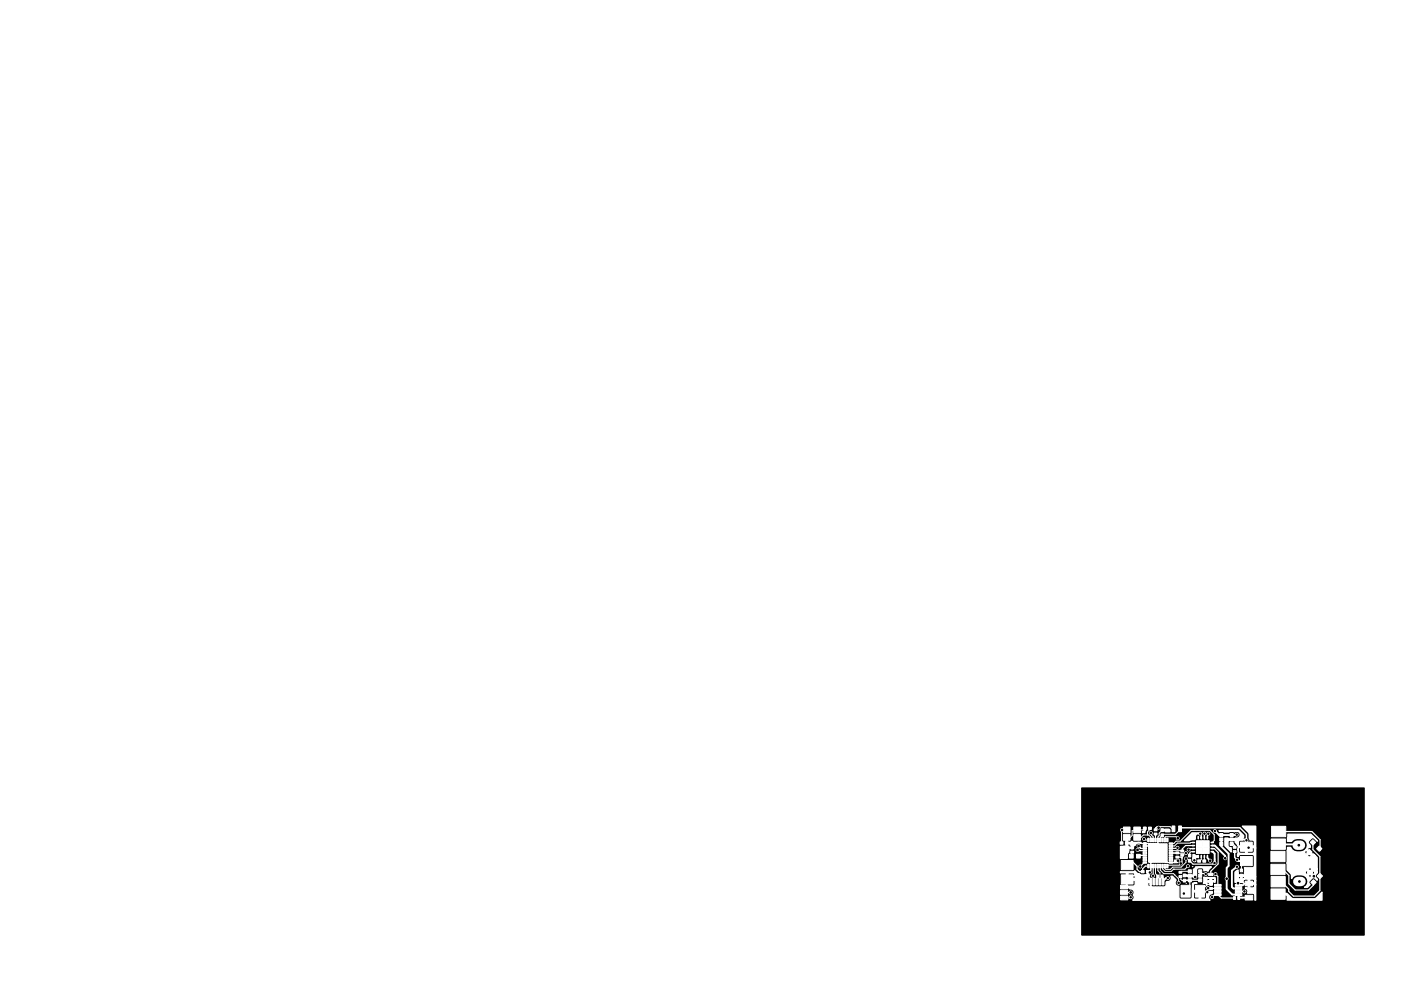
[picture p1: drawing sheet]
<svg xmlns="http://www.w3.org/2000/svg" width="297mm" height="210mm" viewBox="0 0 297 210" stroke-linecap="round" stroke-linejoin="round" font-family="sans-serif">
<g fill="#000" stroke="#000" stroke-width=".21">
<path d="M229.3 167.2h59.9v31.2h-59.9z"/>
<circle cx="237.9" cy="176.1" r=".17"/>
<circle cx="241.4" cy="179.5" r=".18"/>
<circle cx="242.5" cy="178" r=".17"/>
<circle cx="244" cy="176.7" r=".18"/>
<circle cx="245.6" cy="175.6" r=".17"/>
<circle cx="249.7" cy="179.9" r=".15"/>
<circle cx="249.7" cy="177.9" r=".17"/>
<circle cx="254.5" cy="176.9" r=".15"/>
<circle cx="255.4" cy="176.9" r=".15"/>
<circle cx="256.2" cy="176.9" r=".15"/>
<circle cx="257.6" cy="176.3" r=".15"/>
<circle cx="262.2" cy="177.1" r=".15"/>
<circle cx="264.3" cy="178.3" r=".15"/>
<circle cx="264.7" cy="179.8" r=".15"/>
<circle cx="275.4" cy="179.3" r=".18"/>
<circle cx="239.7" cy="189.3" r=".17"/>
<circle cx="239.7" cy="190.4" r=".15"/>
<circle cx="241.2" cy="180.3" r=".17"/>
<circle cx="241.8" cy="183.8" r=".17"/>
<circle cx="243.8" cy="185.1" r=".15"/>
<circle cx="244.5" cy="185.8" r=".15"/>
<circle cx="247.6" cy="186.3" r=".15"/>
<circle cx="249.8" cy="182.6" r=".17"/>
<circle cx="249.9" cy="187.3" r=".15"/>
<circle cx="250.3" cy="183.2" r=".17"/>
<circle cx="251" cy="189.6" r=".15"/>
<circle cx="251.4" cy="181" r=".15"/>
<circle cx="251.5" cy="182.2" r=".17"/>
<circle cx="251.9" cy="183.8" r=".17"/>
<circle cx="252" cy="180.3" r=".15"/>
<circle cx="253.2" cy="182.5" r=".15"/>
<circle cx="253.4" cy="186.1" r=".17"/>
<circle cx="255.6" cy="185.4" r=".15"/>
<circle cx="256" cy="189.3" r=".15"/>
<circle cx="256.2" cy="188.4" r=".15"/>
<circle cx="256.6" cy="182.6" r=".18"/>
<circle cx="257" cy="190.4" r=".15"/>
<circle cx="257.5" cy="183.1" r=".15"/>
<circle cx="257.7" cy="185.4" r=".15"/>
<circle cx="259.8" cy="182.1" r=".17"/>
<circle cx="260.1" cy="186.4" r=".17"/>
<circle cx="262.2" cy="183.9" r=".15"/>
<circle cx="262.3" cy="182.4" r=".15"/>
<circle cx="262.5" cy="187.4" r=".17"/>
<circle cx="263.8" cy="189.1" r=".15"/>
<circle cx="275.5" cy="187" r=".17"/>
<circle cx="278.6" cy="185.9" r=".18"/>
</g>
<g fill="none" stroke="#fff" stroke-width=".35">
<path d="M252.8 178.7h.4M252.8 179.4h.4M254 177.5v.4M254.7 177.5v.4M255.3 177.5v.4M256 177.5v.4M256.8 178.7h.4M256.8 179.4h.4M252.8 180h.4M252.8 180.7h.4M254 181.5v.4M254.7 181.5v.4"/>
<path d="M255.3 181.5v.4M256 181.5v.4M256.8 180h.4M256.8 180.7h.4"/>
</g>
<g fill="#fff" stroke="#fff" stroke-width=".21">
<path d="M255 179.7h1.4v1.4h-1.4z"/>
<path d="M253.7 179.7h1.3v1.4h-1.3z"/>
<path d="M255 178.4h1.4v1.3h-1.4z"/>
<path d="M253.7 178.4h1.3v1.3h-1.3z"/>
<path d="M243.3 177.8h.3v.8h-.3z"/>
<path d="M243.8 177.8h.3v.8h-.3z"/>
<path d="M244.3 177.8h.4v.8h-.4z"/>
<path d="M244.8 177.8h.3v.8h-.3z"/>
<path d="M245.3 177.8h.3v.8h-.3z"/>
<path d="M245.8 177.8h.4v.8h-.4z"/>
<path d="M246.3 177.8h.3v.8h-.3z"/>
<path d="M246.8 177.8h.3v.8h-.3z"/>
<path d="M247.3 177.8h.4v.8h-.4z"/>
<path d="M247.9 178.8h.7v.3h-.7z"/>
<path d="M247.9 179.3h.7v.3h-.7z"/>
<path d="M247.9 179.8h.7v.3h-.7z"/>
<path d="M247.9 180.3h.7v.3h-.7z"/>
<path d="M247.9 180.8h.7v.3h-.7z"/>
<path d="M247.9 181.3h.7v.3h-.7z"/>
<path d="M247.9 181.8h.7v.3h-.7z"/>
<path d="M247.9 182.3h.7v.3h-.7z"/>
<path d="M247.9 182.8h.7v.3h-.7z"/>
<path d="M247.3 183.4h.4v.7h-.4z"/>
<path d="M246.8 183.4h.3v.7h-.3z"/>
<path d="M246.3 183.4h.3v.7h-.3z"/>
<path d="M245.8 183.4h.4v.7h-.4z"/>
<path d="M245.3 183.4h.3v.7h-.3z"/>
<path d="M244.8 183.4h.3v.7h-.3z"/>
<path d="M244.3 183.4h.4v.7h-.4z"/>
<path d="M243.8 183.4h.3v.7h-.3z"/>
<path d="M243.3 183.4h.3v.7h-.3z"/>
<path d="M242.3 182.8h.8v.3h-.8z"/>
<path d="M242.3 182.3h.8v.3h-.8z"/>
<path d="M242.3 181.8h.8v.3h-.8z"/>
<path d="M242.3 181.3h.8v.3h-.8z"/>
<path d="M242.3 180.8h.8v.3h-.8z"/>
<path d="M242.3 180.3h.8v.3h-.8z"/>
<path d="M242.3 179.8h.8v.3h-.8z"/>
<path d="M242.3 179.3h.8v.3h-.8z"/>
<path d="M242.3 178.8h.8v.3h-.8z"/>
<path d="M255 182.4h.6v.5h-.6z"/>
<path d="M253.9 182.4h.6v.5h-.6z"/>
<path d="M252 181.2h.5v.6h-.5z"/>
<path d="M252 182.3h.5v.6h-.5z"/>
<path d="M246.2 176.9h.5v.6h-.5z"/>
<path d="M246.2 175.8h.5v.6h-.5z"/>
<path d="M243.1 184.7h.6v.5h-.6z"/>
<path d="M242 184.7h.6v.5h-.6z"/>
<path d="M263 185.5h.5v.6h-.5z"/>
<path d="M263 184.4h.5v.6h-.5z"/>
<path d="M250.9 185.4h.5v.6h-.5z"/>
<path d="M250.9 186.5h.5v.6h-.5z"/>
<path d="M257.5 189.6h1.4v.4h-1.4z"/>
<path d="M257.5 188.9h1.4v.4h-1.4z"/>
<path d="M257.5 188.3h1.4v.4h-1.4z"/>
<path d="M257.5 187.6h1.4v.4h-1.4z"/>
<path d="M261.9 187.6h1.4v.4h-1.4z"/>
<path d="M261.9 188.3h1.4v.4h-1.4z"/>
<path d="M261.9 188.9h1.4v.4h-1.4z"/>
<path d="M261.9 189.6h1.4v.4h-1.4z"/>
<path d="M249.3 180.8h.6v.4h-.6z"/>
<path d="M249.3 181.7h.6v.4h-.6z"/>
<path d="M250.4 180.3h.6v.4h-.6z"/>
<path d="M250.4 181.2h.6v.4h-.6z"/>
<path d="M244.7 176.8h.6v.4h-.6z"/>
<path d="M244.7 175.9h.6v.4h-.6z"/>
<path d="M261.5 190.2h.4v.6h-.4z"/>
<path d="M262.4 190.2h.4v.6h-.4z"/>
<path d="M256.5 187.4h.6v.4h-.6z"/>
<path d="M256.5 188.3h.6v.4h-.6z"/>
<path d="M261.5 179.6h.6v.4h-.6z"/>
<path d="M261.5 180.5h.6v.4h-.6z"/>
<path d="M250 185.8h.6v.4h-.6z"/>
<path d="M250 184.9h.6v.4h-.6z"/>
<path d="M269.5 186h3v2.2h-3z"/>
<path d="M269.5 188.6h3v2.2h-3z"/>
<path d="M269.5 183.4h3v2.2h-3z"/>
<path d="M269.6 175.3h3v2.2h-3z"/>
<path d="M269.5 178h3v2.2h-3z"/>
<path d="M269.5 180.6h3v2.2h-3z"/>
<path d="M237.6 190.1h1.5v.8h-1.5z"/>
<path d="M237.6 188.9h1.5v.8h-1.5z"/>
<path d="M237.6 187.8h1.5v.8h-1.5z"/>
<path d="M277.8 178.7l.6-.5 .5 .5-.5 .6z"/>
<path d="M279.1 180.1l.6-.6 .6 .6-.6 .5z"/>
<path d="M277.1 180.8l.5-.6 .6 .6-.6 .6z"/>
<path d="M279.3 185.9l.5-.6 .6 .6-.6 .5z"/>
<path d="M277.9 187.2l.6-.6 .6 .6-.6 .6z"/>
<path d="M277.2 185.1l.5-.5 .6 .5-.6 .6z"/>
<path d="M263 181.7h2.5v2h-2.5z"/>
<path d="M263 178.7h2.5v1.9h-2.5z"/>
<path d="M250.4 187.8h1.9v2.5h-1.9z"/>
<path d="M253.4 187.8h2v2.5h-2z"/>
<path d="M237.7 182.6h2.5v1.9h-2.5z"/>
<path d="M237.7 185.6h2.5v2h-2.5z"/>
<path d="M264 189.9h1.6v1h-1.6z"/>
<path d="M264 186.9h1.6v1h-1.6z"/>
<path d="M239.7 180.6h.6v.4h-.6z"/>
<path d="M239.7 179.7h.6v.4h-.6z"/>
<path d="M249.9 175.2h.6v1.2h-.6z"/>
<path d="M248.5 175.2h.6v1.2h-.6z"/>
<path d="M241 181.3h.8v.8h-.8z"/>
<path d="M239.5 181.3h.8v.8h-.8z"/>
<path d="M256.3 185.3h.9v.5h-.9z"/>
<path d="M256.3 186.8h.9v.5h-.9z"/>
<path d="M245.1 186.3h.4v1.4h-.4z"/>
<path d="M245.7 186.3h.4v1.4h-.4z"/>
<path d="M243.8 186.3h.4v1.4h-.4z"/>
<path d="M244.4 186.3h.4v1.4h-.4z"/>
<path d="M246.4 186.3h.4v1.4h-.4z"/>
<path d="M243.5 175.5h.6v.5h-.6z"/>
<path d="M242.4 175.5h.6v.5h-.6z"/>
<path d="M237.5 178.6h.6v.5h-.6z"/>
<path d="M238.6 178.6h.6v.5h-.6z"/>
<path d="M246.2 185.7h.4v.6h-.4z"/>
<path d="M245.3 185.7h.4v.6h-.4z"/>
<path d="M240.4 177.1h1.4v1.2h-1.4z"/>
<path d="M238.2 177.1h1.4v1.2h-1.4z"/>
<path d="M238.2 175.5h1.4v1.2h-1.4z"/>
<path d="M240.4 175.5h1.4v1.2h-1.4z"/>
<path d="M260.8 176.8h.7v.7h-.7z"/>
<path d="M260.8 177.8h.7v.6h-.7z"/>
<path d="M260.8 178.7h.7v.7h-.7z"/>
<path d="M258.6 178.7h.7v.7h-.7z"/>
<path d="M258.6 176.8h.7v.7h-.7z"/>
<path d="M258.6 177.8h.7v.6h-.7z"/>
<path d="M251.9 186.4h.7v.7h-.7z"/>
<path d="M251.9 185.5h.7v.6h-.7z"/>
<path d="M251.9 184.5h.7v.7h-.7z"/>
<path d="M254.1 184.5h.7v.7h-.7z"/>
<path d="M254.1 186.4h.7v.7h-.7z"/>
<path d="M254.1 185.5h.7v.6h-.7z"/>
<circle cx="257.5" cy="183.1" r=".3"/>
<circle cx="257.6" cy="176.3" r=".3"/>
<circle cx="262.3" cy="182.4" r=".3"/>
<circle cx="262.2" cy="177.1" r=".3"/>
<circle cx="264.3" cy="178.3" r=".3"/>
<circle cx="254.5" cy="176.9" r=".3"/>
<circle cx="262.5" cy="187.4" r=".3"/>
<circle cx="253.4" cy="186.1" r=".3"/>
<circle cx="278.6" cy="185.9" r=".3"/>
<circle cx="249.8" cy="182.6" r=".3"/>
<circle cx="253.2" cy="182.5" r=".3"/>
<circle cx="243.8" cy="185.1" r=".3"/>
<circle cx="256" cy="189.3" r=".3"/>
<circle cx="264.7" cy="179.8" r=".3"/>
<circle cx="245.6" cy="175.6" r=".3"/>
<circle cx="242.5" cy="178" r=".3"/>
<circle cx="260.1" cy="186.4" r=".3"/>
<circle cx="250.3" cy="183.2" r=".3"/>
<circle cx="255.6" cy="185.4" r=".3"/>
<circle cx="247.6" cy="186.3" r=".3"/>
<circle cx="251" cy="189.6" r=".3"/>
<circle cx="257" cy="190.4" r=".3"/>
<circle cx="249.9" cy="187.3" r=".3"/>
<circle cx="249.7" cy="179.9" r=".3"/>
<circle cx="256.2" cy="188.4" r=".3"/>
<circle cx="257.7" cy="185.4" r=".3"/>
<circle cx="251.9" cy="183.8" r=".3"/>
<circle cx="249.7" cy="177.9" r=".3"/>
<circle cx="255.4" cy="176.9" r=".3"/>
<circle cx="251.4" cy="181" r=".3"/>
<circle cx="251.5" cy="182.2" r=".3"/>
<circle cx="256.2" cy="176.9" r=".3"/>
<circle cx="241.2" cy="180.3" r=".3"/>
<circle cx="241.4" cy="179.5" r=".3"/>
<circle cx="262.2" cy="183.9" r=".3"/>
<circle cx="263.8" cy="189.1" r=".3"/>
<circle cx="256.6" cy="182.6" r=".3"/>
<circle cx="259.8" cy="182.1" r=".3"/>
<circle cx="244.5" cy="185.8" r=".3"/>
<circle cx="239.7" cy="190.4" r=".3"/>
<circle cx="239.7" cy="189.3" r=".3"/>
<circle cx="241.8" cy="183.8" r=".3"/>
<circle cx="252" cy="180.3" r=".3"/>
<circle cx="237.9" cy="176.1" r=".3"/>
<circle cx="244" cy="176.7" r=".3"/>
</g>
<path d="M275 179.3h.7M275.2 187h.7" fill="none" stroke="#fff" stroke-width="2"/>
<g fill="none" stroke="#fff" stroke-width=".25">
<path d="M241.4 179.5l.4 .5M241.4 179.5h.1M241.5 179.7l.3 .3h.9M243.6 179.5h.1M245.5 178.9l-2.8 .1v.5h.9M245.5 178.2v3.1M249.7 179.9l-.2 .1h-1.2M252.6 176.8l1.9 .1M253 179.4h-1.6l-.7 .7v.4M254.5 176.8l.2 .2v.7M255.4 176.9l-.1 .8M256.2 176.9l-.2 .2v.6"/>
<path d="M257.6 176.3h.1M262.2 177.1l-.1 .1M264.7 179.8v.1M271.1 176.4h7.1l1.7 1.8v2.3l-.2-.4M278.4 178.7v1.6l1.4 1.4v7.2l-1.1 1.2h-4.5l-1-1v-.5l-1.5-1.5h-.7M238.3 189.3h1.4M239 185.9l-.1 .1M239 182.7h1l1.1 1.1v.6l.5 .5h.7v-.6l.5-.5h.7M239.1 182.9h.8M239.4 182.9l.5 .5M239.6 186h-.5l-.7 .7M239.7 190.4l-.1 .1h-1.2"/>
<path d="M241.1 181.5h1.6M241.2 180.3l.1 .2h1.4M242.7 183h.1M242.7 183l-.9 .8M243.4 184.9v1l.6 .6v.5M243.4 185.7l-4.4 .1v1.8l-.6 .6M244 184.6l-.6 .6M244.5 183.8v2M245.5 181.3l1.6 1.7h1.7l1-.4M245.5 181.3l-1.5 1.5v1.8l-.2 .2v.3M246.6 186.9v.1M246.7 187h.1"/>
<path d="M248.3 181h1.3M248.3 181h.1M249.6 181.9h.8l.2 .2M249.9 186.9v.4M250.6 182.1v.8l-.3 .3M250.7 181.4l-.1 .7M251.1 186.8h3.4M251.1 185.7l.1 .1h1.1M251.1 186.8h.1M251.4 189.1l-.4 .5M251.4 181h.1M251.5 182.2h-.1"/>
<path d="M251.5 187.4h.1M252.2 182.6l.7 .7h4.2l.4-.4M252.3 186.8v1.5l-.8 .8M252.8 183.9h.1M253 180h-.8l-.2 .3M254 181.7h-.2l-.6 .6v.2M254.5 185.3l1.1 .1M254.5 184.9v.9M256 181.7v.3M256.6 188.5l-.1 .1M256.7 187v.1M256.7 187.1v.5h-.7l-1.5 1.5h1.3l.2 .2"/>
<path d="M256.7 188.5h1.5v.6M257 190.4l.5-.6h.7l.7 .7h2.8M257 180.7h.1M257 180h.5l.8 .9v2.4l-1.6 1.6v.7M257.5 182.3v.8M257.7 185.4l.5 .5-.1 1.9M262.5 187.4l.1 .4M262.5 187.6l.1 .2M262.6 187.8h.9M262.7 190.4l-.1 .1M263.8 189.1h-1.2M263.9 187.4h.9"/>
<path d="M271 184.5h1l1.3 1.2v1.8l1.3 1.3h2.8l1.1-1v-.6M277.6 180.8l1.4 1.3v2.2l-.9 .8h-.4M277.8 185.1l.8 .8"/>
</g>
<g fill="none" stroke="#fff" stroke-width=".21">
<path d="M238.9 176.1l-1.1 .1v2.7M238.9 178.9h.1M241.1 177.7h.8l.5-.5h1.1l.5 .4v.6M242.5 178l.2 .2h.8M242.7 175.7l-.3 .4-2.4 .1v1.1l-.4 .4h-.7v1.6l.6 .6h.5l1.1-1 1.6 .1M243.8 175.7v.3l-.5 .5v.7M244 176.7h.2v.5l.3 .4v.6M245 177v1.2M245.6 175.6l-.6 .1M246.4 176.1l-.6 .7v.5l-.3 .3v.6M248.3 179h.6M248.8 175.8h-.3l-.4-.4h-2.8l-.3 .3v.4"/>
<path d="M249.7 177.9l-.3-.4h-2.3l-.1 .7M249.7 177.9h.1M250.2 175.8v.2l-1 1h-2.6l-.6 .6v.6M253 178.7l-.6 .2h-2.8l-.6 .6h-.7M257 178.7l.4-.4v-1.2l-.9-.9h-4l-2.3 2.3h-.8l-.6 .5M261.1 179.1h.1M240 180.8l-.1 .2v.7M245 183.8v1.6l.3 .3v1.3M245.5 183.8v.9l.4 .5v1.8M246 183.8v.8l.7 .8h2.1l1.1 1.1v.8M246.4 185.9l.2 .1v1M246.5 183.8v.5l.5 .6h1.3l.5-.5"/>
<path d="M248.3 181h3.1M248.3 180.5h2.5M248.8 184.4h.1M249.1 185.6h.1M250.3 186l.1 .6M250.3 183.2l-.3 .4h-2.3l-.2 .2M250.4 186.6l.2 .2h.5M251.5 182.2v.8l-1.1 1h-1.8l-.4 .5h-1l-.2-.2v-.5M251.9 183.8l-.7 .6h-2.4M252.3 184.9h-1.8l-.2 .2M253 180.7h-.5l-.3 .3v.5M253.4 186.1l-.1 .1"/>
<path d="M254.7 181.7v.7l-.3 .3M255.3 181.7l.2 1M256.2 188.4l.6 .1M257.5 189.8h.7M260.1 186.4h.1M260.5 181.1h.1M261.2 189.7v.1M264.3 182.7l-1.1 1v1"/>
</g>
<path d="M249.9 176.1l.5-.5h12.5l1.4 1.4v1.3M261.1 179.1h.3l.4 .3v.4M261.8 180.7v1.2l.5 .5M262.3 182.4h.1" fill="none" stroke="#fff" stroke-width=".3"/>
<g fill="none" stroke="#fff" stroke-width=".4">
<path d="M257 179.4h.6l2.2 2.2v.5M257.6 176.3l.9 .9 3.7-.1M258.9 178.1v1.5l1.6 1.5v2.6l-.4 .4v4.5l1.1 1.1M261.1 178.1h3l.2 .2M264.3 178.3v1.3M264.3 178.3h.1M271 179.1h4.4M247.6 186.3h-.4l-.6 .6M256 182l.6 .6M257.1 180.7l.4 .4v1.8M261.2 189.8h1.4v.7M262.2 183.9l-1 .8v3.5l.3 .3h1.1"/>
<path d="M262.3 182.4l.3 .3h1.7M262.7 190.4h2.1M263.9 187.4l-.4 .4"/>
</g>
<g fill="#fff" stroke="#fff" stroke-width=".3">
<path d="M237.6 184.9l2.6 .1 .4-.2 .6 .5 .5 .2h-1l-.4-.3-1.2 .1v1.1h1.5l.1-.9 2.4 .1 .1-.8h.3v.7l.2 .1v.3l-.4 .3v.6l.7 .1v.3l-.7 .1v.5l.4 .4 .2-.1v-.9l.3 1h2.8l.2-.3v-.7l.3-.2a.76 .76 0 0 0 .7-.3 .76 .76 0 0 0 .1-.8h.3l.7 .8a.83 .83 0 0 0-.1 .9 .83 .83 0 0 0 .7 .5v2.2l.3 .5h2.1l.4-.1 .1-.4v-2.8l.2-.2 .8 .1h-.4l-.3 .2-.1 1.2 .1 .1h1.5v.3l-1.6 .1v1.1l.2 .3 1 .1 .1-.1v-1.5h.3l.1 1.6h.8l.3-.2v-1.5l1.2 .1-.1 .4a.75 .75 0 0 0-.7 .6 .75 .75 0 0 0 .3 .8h-16.3a.74 .74 0 0 0 .1-1.1 .75 .75 0 0 0 .1-.9 .75 .75 0 0 0-.8-.4l-.1-.3-1.3 .1v-.4l2.3-.1 .2-.2v-.9l-.1-.1-1.8 .1v-1.5l-1.2-.1z"/>
<path d="M258.4 176.2h4.2l1.1 1.1v.3l-.2 .6h-.6l-.3 .2v1l.1 .1h3.1l.2-.1-.1-1-.3-.2h-.6l-.2-1.4-1.4-1.5h2.8v4.6l-.4-.1h-3.1l-.1 .1v.8l.3 .4 1.2-.1v-1.2h.3l.1 1.3h1.1l.4-.4v-.8h.2v6.1h-2.3l-.1-.1-1.3 .1 .1 .3 .3 .2 .2-.1v-.5h.2l.1 .6 .4-.2 .1-.3h2.3v.9l-.5-.4-.7 .1v.7h.9l.2-.4h.1v.8l-1.2-.1 .1 .8 .8-.1 .2-.6h.1v3.3h-.1l-.2-1.4-1.4-.1a.74 .74 0 0 0-.5-1.1l.7-.1v-1.7l-.2-.1-.8 .1-.1 .3 .1 .4-.8-.1-.1 .6h-.4l.1-.5-.7-.1v-2.2l.7-.4 .1 1h1.2l.1-.1-.1-1.4h1.7l.3-.1 .2-.3-.1-2.2-.4-.2h-2.5l-.3 .1-.1 .3h-.2v-.5a2.49 2.49 0 0 0-.5-2.6l-.1-.3h-1.3l-.2 1.1 .2 .3a.51 .51 0 0 1 .5 .2 .51 .51 0 0 1 0 .6v.3l-1.3-1.4v-1.6h.7l.1 .2h1.3l.1-.2a.77 .77 0 0 0 1.1-.8 .77 .77 0 0 0-1.3-.5l-.9-.1-1.2 .1-1-.1z"/>
<path d="M255.2 186.1l1.1 .1 1.1-.1 .2 .1v.5a.45 .45 0 0 0-.7-.3l-.5-.1a.48 .48 0 0 0-.6 .5l.8 .1v-.5h.3v.5h.6l.1-.2-.1 .5a.37 .37 0 0 0-.3-.2 .37 .37 0 0 0-.3 .1v.7h-.3l-.1-.8-.7 .3 .2 .4h-.2l-.2-.2-.5-.1z"/>
<path d="M251 185.6l1.9 .1 .1-1.3 .3-.1 .2-.4h3.3l-.7 .9-.3-.1-.6 .1v-.4l-.2-.3h-.9l-.3 .1-.1 .3v1.7h-.7l-.1-.2-1.9-.1z"/>
<path d="M243.6 179.1l1.7-.1a.27 .27 0 0 1 .2-.1 .27 .27 0 0 1 .3 .1l1.6 .1 .1 3.7-3.3 .1a.27 .27 0 0 1-.2 .2 .27 .27 0 0 1-.3-.2h-.1l-.1-.2 .1-3a.27 .27 0 0 1-.2-.2 .27 .27 0 0 1 .1-.3z"/>
<path d="M249.1 182.5h.9l-.4 .5h-.7l.2-.2z"/>
<path d="M252.9 181.3h.4l.2 .3h.6v.3l-.7 .1 .1 .8h-.3l-.3-.3z"/>
<path d="M238.7 177.5h.4l-.1 1.2h.7l.3-.2 .4 .2h1.5v.2a.75 .75 0 0 0-1.2 .5l-.3-.2-.5 .2-.3-.1-.1-.3h-.5v.5h.3l.1 .3h.5v-.4h.3v.7l-.8-.1-.1 .1v.7l-.3 .5v.8h-1.4v-2.5l1.1-.1z"/>
<path d="M242.6 178.8h.3v.3h-.3z"/>
<path d="M252.8 176.7h1.8l-.1 .2a.78 .78 0 0 0-1.1 .6l-.1 .6-2.2 .2z"/>
<path d="M254.7 177.6v.3z"/>
<path d="M242.6 175.6h.3l-.2 1h-.5v-.2l.4-.1z"/>
<path d="M246.3 176l1.6-.1 .1 .2v.4l-1.7-.2z"/>
<path d="M240.9 175.9h.3l.1 .3h-.4z"/>
<path d="M270.8 189.5h2.1l.9 1 .4 .2h4.5l.4-.2 1.2-1.2v1.7h-7.4v-1.2l-2.1 .1z"/>
<path d="M273.1 177h4.8l1.4 1.5-.8-.8-.5 .1-.7 .9 .5 .7v.4h-.3l-.3 .2 .6 .8h-.4l-.4-.4a.42 .42 0 0 0-.4 .4 .42 .42 0 0 0 .4 .4l.4-.4h.4l.9 .6h-.7l-.4-.4-.4 .4a.42 .42 0 0 0 .4 .4 .42 .42 0 0 0 .4-.4h.7l.6 .6v2.3h-1.1l-.5-.2-.4 .4 .4 .4 .5-.6h1.1v.7h-.5l-.4-.3-.4 .4h-.5l-.4-.4a.42 .42 0 0 0-.4 .4 .42 .42 0 0 0 .4 .4l.4-.4h.5l.5 .4 .3-.5h.5l-.5 .7h-.6l-.5-.4-.4 .4a.42 .42 0 0 0 .4 .4 .42 .42 0 0 0 .5-.4h.6l.5 1.1-.6-.6h-.4l-.8 .8v.4l.3 .3-.6 .6h-.6a1.43 1.43 0 0 0 .7-1.7 1.43 1.43 0 0 0-1.4-1 1.75 1.75 0 0 0-2.1 .8v-.9l-.9-.9-.1-1.5 .2-3.3h.6a2.03 2.03 0 0 0 3.5 .1 1.6 1.6 0 0 0-.4-1.7 1.6 1.6 0 0 0-1.7-.3l-.6 .1-.6 .5h-.8z"/>
</g>
</svg>
